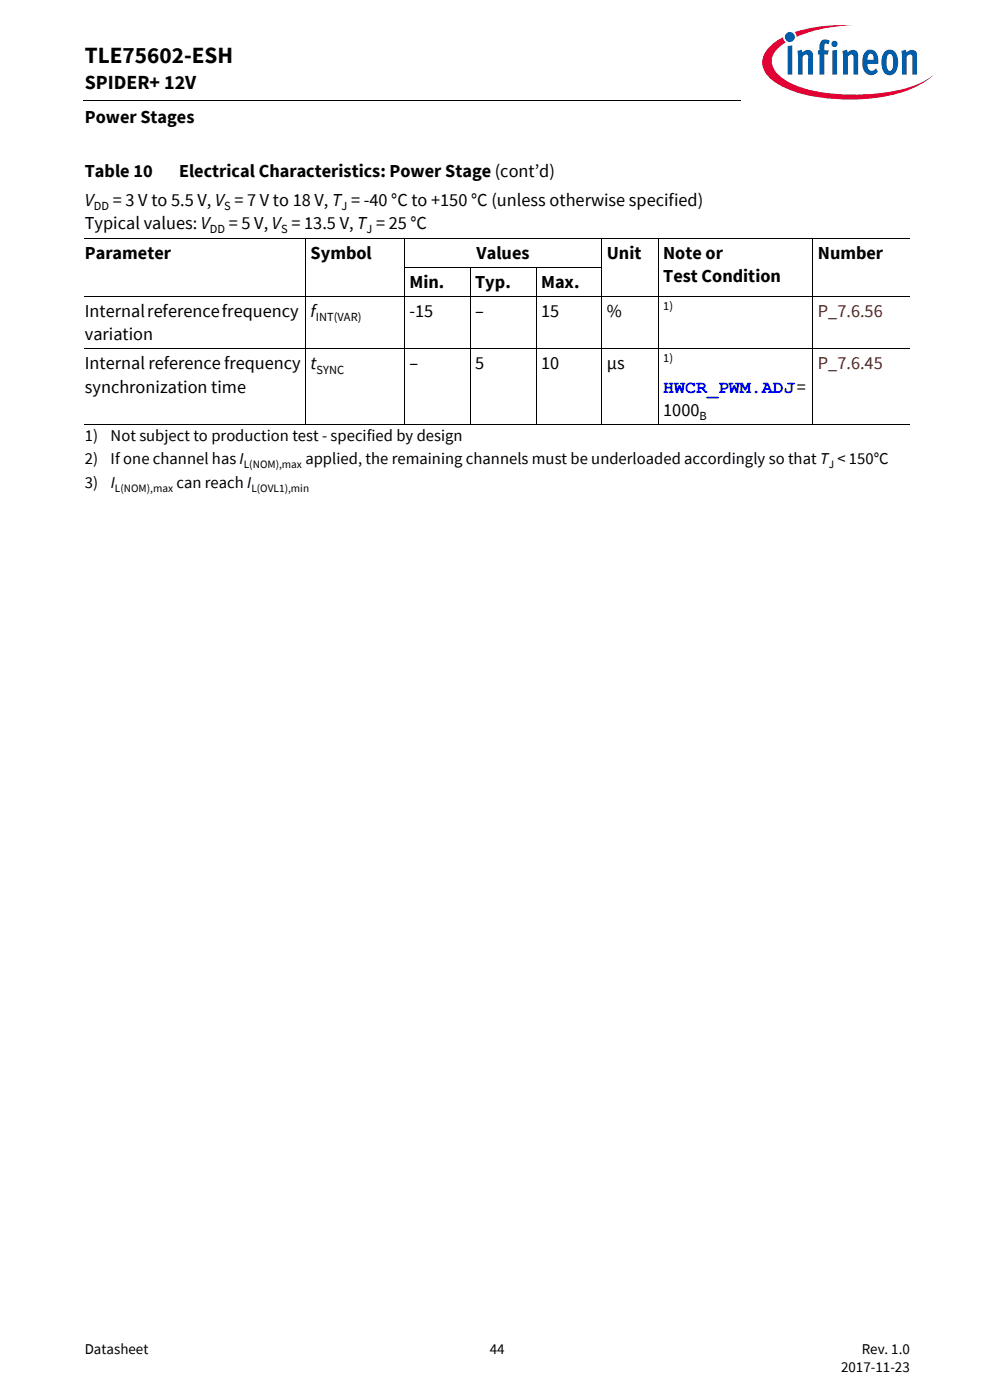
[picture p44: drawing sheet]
<svg xmlns="http://www.w3.org/2000/svg" width="210mm" height="297mm" viewBox="0 0 210 297" stroke-linecap="round" stroke-linejoin="round" font-family="sans-serif">
<defs><g id="words">
<text font-size="4.9" x="18" y="13.4">TLE75602-ESH</text>
<text font-size="4.2" x="18" y="19">SPIDER+ 12V</text>
<g font-size="3.9">
<text x="18" y="26.2">Power Stages</text>
<text x="18" y="37.6">Table 10</text>
<text x="38" y="37.6">Electrical Characteristics: Power Stage (cont’d)</text>
<text x="18" y="43.6">V</text>
<text x="23.9" y="43.6">= 3 V to 5.5 V, V = 7 V to 18 V, T = -40 °C to +150 °C (unless otherwise specified)</text>
<text x="18" y="48.5">Typical values: V</text>
<text x="48.5" y="48.5">= 5 V, V = 13.5 V, T = 25 °C</text>
<text x="18" y="54.9">Parameter</text>
<text x="65.9" y="54.9">Symbol</text>
<text x="101.1" y="54.9">Values</text>
<text x="128.7" y="54.9">Unit</text>
<text x="140.7" y="54.9">Note or</text>
<text x="140.7" y="59.8">Test Condition</text>
<text x="173.5" y="54.9">Number</text>
<text x="86.8" y="61.1">Min.</text>
<text x="100.8" y="61.1">Typ.</text>
<text x="114.8" y="61.1">Max.</text>
<text x="18" y="67.2">Internal reference frequency</text>
<text x="65.9" y="67.2">f</text>
<text x="86.8" y="67.2">-15</text>
<text x="100.8" y="67.2">–</text>
<text x="114.8" y="67.2">15</text>
<text x="128.7" y="67.2">%</text>
<text x="18" y="72.2">variation</text>
<text x="18" y="78.4">Internal reference frequency</text>
<text x="18" y="83.3">synchronization time</text>
<text x="65.9" y="78.4">t</text>
<text x="86.8" y="78.4">–</text>
<text x="100.8" y="78.4">5</text>
<text x="114.8" y="78.4">10</text>
<text x="128.7" y="78.4">µs</text>
<text x="140.7" y="88.2">1000</text>
</g>
<g font-size="3.9" fill="#802600">
<text x="173.5" y="67.2">P_7.6.56</text>
<text x="173.5" y="78.4">P_7.6.45</text>
</g>
<text font-size="3.9" fill="#00f" x="140.7" y="83.3">HWCR_PWM.ADJ=</text>
<g font-size="3.5">
<text x="18" y="93.6">1)</text>
<text x="23.5" y="93.6">Not subject to production test - specified by design</text>
<text x="18" y="98.5">2)</text>
<text x="23.5" y="98.5">If one channel has I</text>
<text x="64.8" y="98.5">applied, the remaining channels must be underloaded accordingly so that T &lt; 150°C</text>
<text x="18" y="103.4">3)</text>
<text x="23.5" y="103.4">I</text>
<text x="37.4" y="103.4">can reach I</text>
</g>
<g font-size="3.2">
<text x="18" y="287.3">Datasheet</text>
<text x="103.9" y="287.3">44</text>
<text x="182.8" y="287.3">Rev. 1.0</text>
<text x="178.4" y="291.2">2017-11-23</text>
</g>
<g font-size="2.6">
<text x="19.9" y="44.6">DD</text>
<text x="47.5" y="44.6">S</text>
<text x="72.4" y="44.6">J</text>
<text x="44.5" y="49.5">DD</text>
<text x="59.6" y="49.5">S</text>
<text x="77.7" y="49.5">J</text>
<text x="140.7" y="65.7">1)</text>
<text x="67" y="68.2">INT(VAR)</text>
<text x="140.7" y="76.8">1)</text>
<text x="67.2" y="79.3">SYNC</text>
<text x="148.4" y="89.2">B</text>
</g>
<g font-size="2.4">
<text x="51.7" y="99.4">L(NOM),max</text>
<text x="175.8" y="99.4">J</text>
<text x="24.4" y="104.3">L(NOM),max</text>
<text x="53.3" y="104.3">L(OVL1),min</text>
</g>
</g></defs>
<path d="M17.7 21.3l.1 .1z" fill="#000"/>
<path d="M17.8 21.4h140.5" fill="none" stroke="#000" stroke-width=".21"/>
<path d="M157.3 5.1h42.7v21.5h-42.7z" fill="#fff"/>
<path d="M168.6 6.8l.4 1 1.4-.5a31.9 31.9 0 0 1 10.7-1.9 32.2 32.2 0 0 0-12.5 1.4zM163.4 9.8a4.3 4.3 0 0 0 0 6.9 21.8 21.8 0 0 0 11.7 4.1 38.5 38.5 0 0 0 18.7-2.1 14.3 14.3 0 0 0 4.2-2.8 18.4 18.4 0 0 1-8.8 3.5 40.4 40.4 0 0 1-20.2-1.2l-1.6-.7a6.4 6.4 0 0 1-3.7-4.4 5.1 5.1 0 0 1 2.9-4.1l-.3-.3-.2-.8-1 .5z" fill-rule="evenodd" fill="#e30034"/>
<path d="M166.5 7.8a1.06 1.06 0 0 0 2.1 0 1.06 1.06 0 0 0-2.1 0zM167.1 9.8v6h.9v-6.2zM169.1 10.8l.2 1.3v3.7h.9v-3.8l.7-.4h.3l.2 .3v3.9h1v-3.9a1.21 1.21 0 0 0-.8-1.3 1.21 1.21 0 0 0-1.4 .5l-.1-.6zM174.3 8.6a2.41 2.41 0 0 0-.5 2.1h-.3v.9h.3v4.2h1v-4.2h.8l.2-.9h-1v-.9a.49 .49 0 0 1 .3-.6 .49 .49 0 0 1 .6 .2l.3-.7a1.45 1.45 0 0 0-1.7-.1zM176.5 10.7v5.1h1v-5.2zM176.3 9.3a.7 .7 0 0 0 1.4 0 .7 .7 0 0 0-1.4 0zM178.7 10.8l.1 5h1v-3.8a.64 .64 0 0 1 .5-.5 .64 .64 0 0 1 .7 .4v3.9h1v-3.9a1.22 1.22 0 0 0-.8-1.3 1.22 1.22 0 0 0-1.4 .5l-.2-.6zM183.7 10.8a3.9 3.9 0 0 0-.1 4.7 1.76 1.76 0 0 0 2.6-.3l-.4-.7a.99 .99 0 0 1-1.6 .1l-.2-1.1h2.3v-.2a2.3 2.3 0 0 0-1.5-2.8h-.5zM184.2 11.7a.65 .65 0 0 1 .9-.2 .65 .65 0 0 1 .2 .9v.3h-1.3zM187.7 10.9a3.9 3.9 0 0 0 .1 4.8 1.68 1.68 0 0 0 2.6-1.5 3.8 3.8 0 0 0-.7-3.3 1.59 1.59 0 0 0-2 0zM188.4 11.6l.2-.1a.86 .86 0 0 1 .8 1.2v.7a1.26 1.26 0 0 1-.6 1.6 2.12 2.12 0 0 1-.7-2.3l.1-.9zM191.2 10.8l.1 5h1v-3.8l.7-.4h.3l.2 .3v3.9h1v-4.2a1.08 1.08 0 0 0-.6-1 1.08 1.08 0 0 0-1.3 .2l-.4 .3v-.6z" fill-rule="evenodd" fill="#005da9"/>
<path d="M18 50.6h175M64.8 50.5v39.6M85.7 56.7h42M85.8 50.5v39.6M99.7 56.7v33.4M113.7 56.7v33.4M127.7 50.5v39.6M139.6 50.5v39.6M172.4 50.5v39.6M18 62.9h175M18 74h175M18 90.1h175" fill="none" stroke="#000" stroke-width=".21"/>
<use href="#words"/>
</svg>
